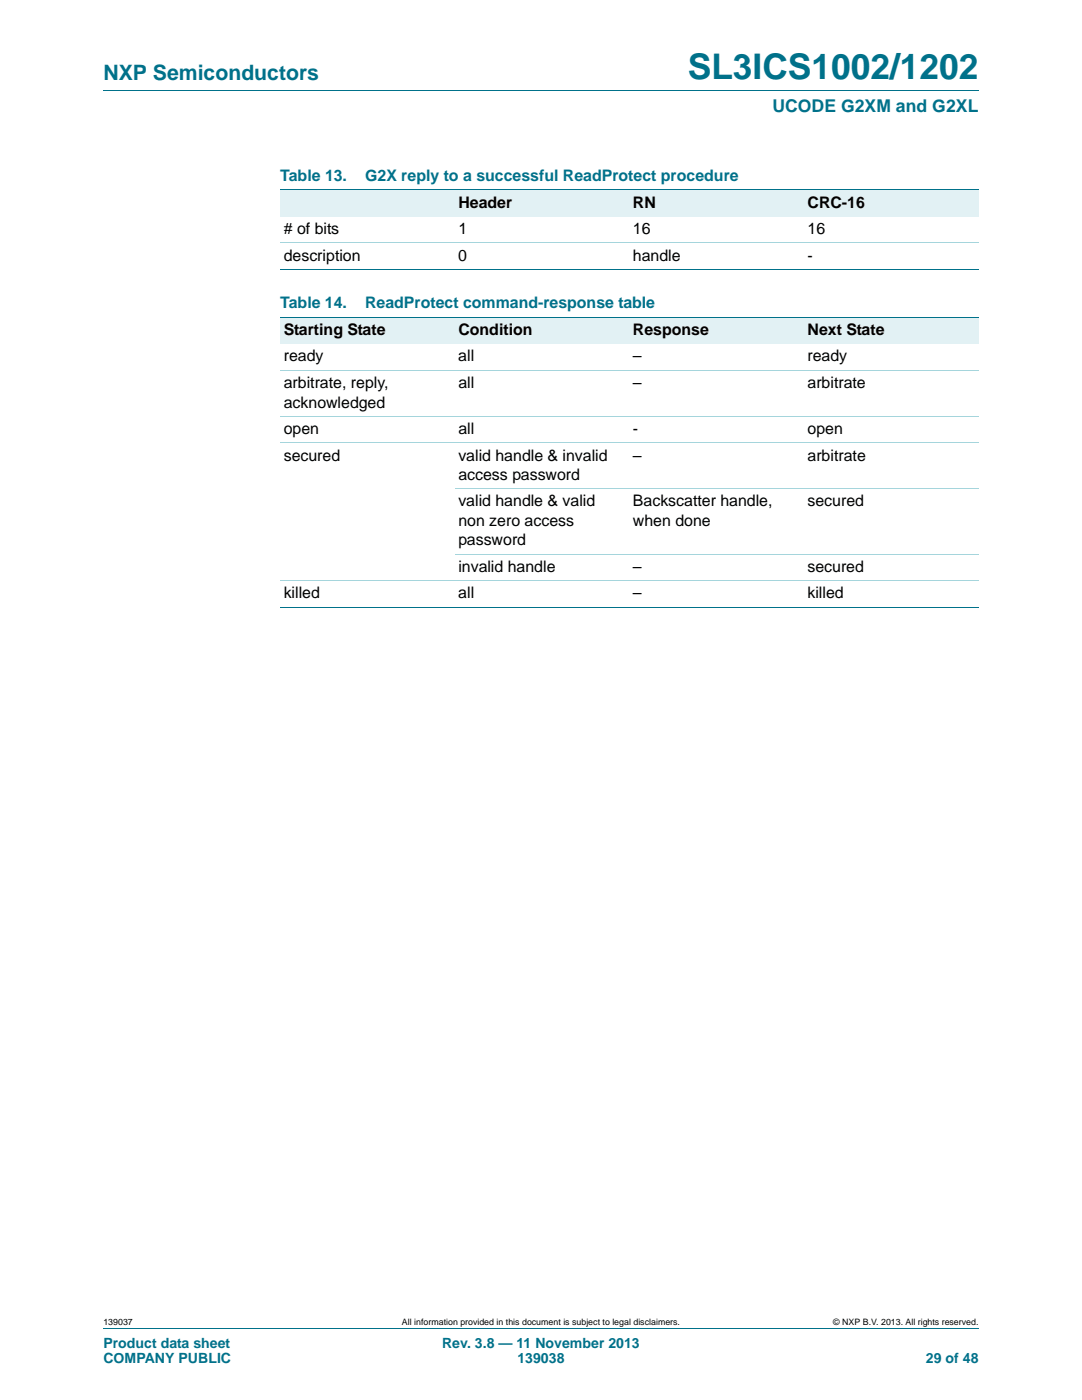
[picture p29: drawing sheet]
<svg xmlns="http://www.w3.org/2000/svg" width="216mm" height="279mm" viewBox="0 0 216 279" stroke-linecap="round" stroke-linejoin="round" font-family="sans-serif">
<defs><g id="words">
<text font-size="7" fill="#00718a" x="137.2" y="15.8">SL3ICS1002/1202</text>
<text font-size="4.2" fill="#00718a" x="20.6" y="16">NXP Semiconductors</text>
<text font-size="3.5" fill="#00718a" x="154.1" y="22.3">UCODE G2XM and G2XL</text>
<g font-size="3.2" fill="#00718a">
<text x="55.9" y="36.2">Table 13.</text>
<text x="72.9" y="36.2">G2X reply to a successful ReadProtect procedure</text>
<text x="55.9" y="61.6">Table 14.</text>
<text x="72.9" y="61.6">ReadProtect command-response table</text>
</g>
<g font-size="3.2">
<text x="91.5" y="41.4">Header</text>
<text x="126.3" y="41.4">RN</text>
<text x="161.1" y="41.4">CRC-16</text>
<text x="56.6" y="46.7"># of bits</text>
<text x="91.5" y="46.7">1</text>
<text x="126.3" y="46.7">16</text>
<text x="161.1" y="46.7">16</text>
<text x="56.6" y="52">description</text>
<text x="91.5" y="52">0</text>
<text x="126.3" y="52">handle</text>
<text x="161.1" y="52">-</text>
<text x="56.6" y="66.8">Starting State</text>
<text x="91.5" y="66.8">Condition</text>
<text x="126.3" y="66.8">Response</text>
<text x="161.1" y="66.8">Next State</text>
<text x="56.6" y="72.1">ready</text>
<text x="56.6" y="77.4">arbitrate, reply,</text>
<text x="91.5" y="72.1">all</text>
<text x="91.5" y="77.4">all</text>
<text x="126.3" y="72.1">–</text>
<text x="126.3" y="77.4">–</text>
<text x="161.1" y="72.1">ready</text>
<text x="161.1" y="77.4">arbitrate</text>
<text x="56.6" y="81.3">acknowledged</text>
<text x="56.6" y="86.6">open</text>
<text x="91.5" y="86.6">all</text>
<text x="126.3" y="86.6">-</text>
<text x="161.1" y="86.6">open</text>
<text x="56.6" y="91.9">secured</text>
<text x="91.5" y="91.9">valid handle &amp; invalid</text>
<text x="91.5" y="95.8">access password</text>
<text x="126.3" y="91.9">–</text>
<text x="161.1" y="91.9">arbitrate</text>
<text x="91.5" y="101.1">valid handle &amp; valid</text>
<text x="126.3" y="101.1">Backscatter handle,</text>
<text x="161.1" y="101.1">secured</text>
<text x="91.5" y="104.9">non zero access</text>
<text x="126.3" y="104.9">when done</text>
<text x="91.5" y="108.8">password</text>
<text x="56.6" y="119.4">killed</text>
<text x="91.5" y="119.4">all</text>
<text x="91.5" y="114.1">invalid handle</text>
<text x="126.3" y="119.4">–</text>
<text x="126.3" y="114.1">–</text>
<text x="161.1" y="119.4">killed</text>
<text x="161.1" y="114.1">secured</text>
</g>
<g font-size="2.8" fill="#00718a">
<text x="20.6" y="269.1">Product data sheet</text>
<text x="88.2" y="269.1">Rev. 3.8 — 11 November 2013</text>
<text x="20.6" y="271.9">COMPANY PUBLIC</text>
<text x="103.2" y="271.9">139038</text>
<text x="184.8" y="271.9">29 of 48</text>
</g>
<g font-size="1.8">
<text x="20.6" y="264.5">139037</text>
<text x="80.2" y="264.5">All information provided in this document is subject to legal disclaimers.</text>
<text x="166.3" y="264.5">© NXP B.V. 2013. All rights reserved.</text>
</g>
</g></defs>
<path d="M20.6 18.2h174.7M20.6 265.1h174.7" fill="none" stroke="#00718a" stroke-width=".2"/>
<g fill="#e2f1f4">
<path d="M55.9 37.9h69.7v5.3h-69.7z"/>
<path d="M125.6 37.9h34.8v5.3h-34.8z"/>
<path d="M160.4 37.9h34.9v5.3h-34.9z"/>
<path d="M55.9 63.3h34.8v5.3h-34.8z"/>
<path d="M90.7 63.3h34.9v5.3h-34.9z"/>
<path d="M125.6 63.3h34.8v5.3h-34.8z"/>
<path d="M160.4 63.3h34.9v5.3h-34.9z"/>
</g>
<path d="M55.9 37.9h139.4M55.9 53.8h139.4M55.9 63.3h139.4M55.9 121.2h139.4" fill="none" stroke="#00718a" stroke-width=".2"/>
<path d="M55.9 48.5h139.4M55.9 73.9h139.4M55.9 83.1h139.4M55.9 88.4h139.4M90.7 97.5h104.6M55.9 115.9h139.4M90.7 110.6h104.6" fill="none" stroke="#a5d5dc" stroke-width=".2"/>
<use href="#words"/>
</svg>
